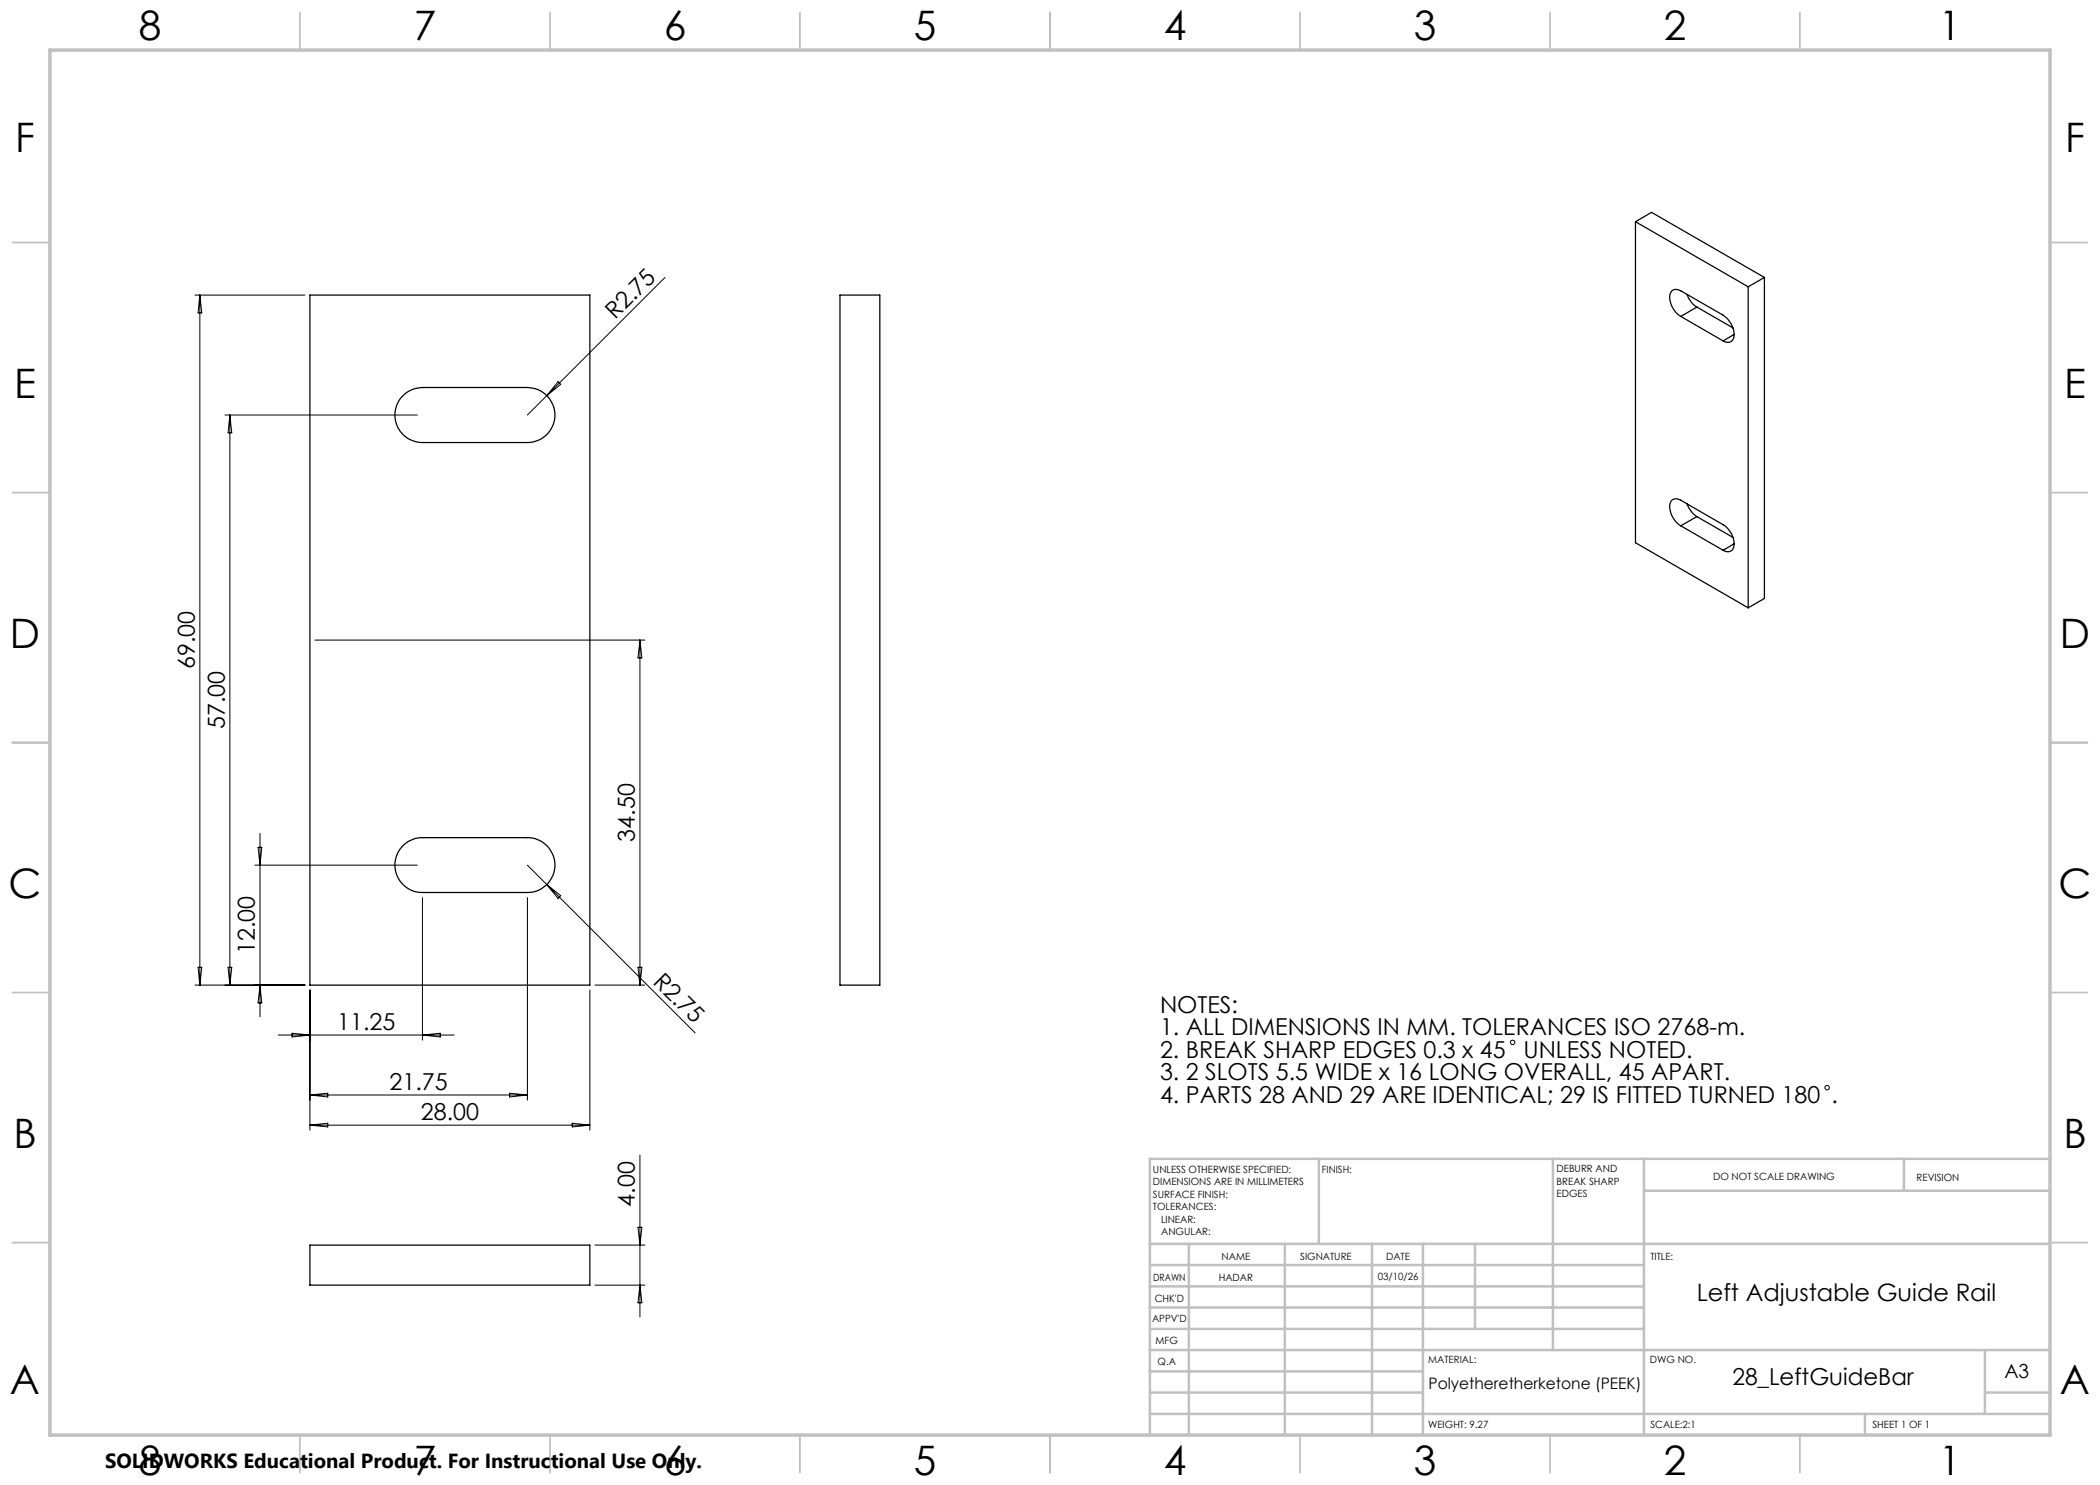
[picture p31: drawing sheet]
<svg xmlns="http://www.w3.org/2000/svg" width="420mm" height="297mm" viewBox="0 0 420 297" stroke-linecap="round" stroke-linejoin="round" font-family="sans-serif">
<defs><g id="words">
<g font-size="8.1">
<text x="27.7" y="8">8</text>
<text x="82.7" y="8">7</text>
<text x="132.7" y="8">6</text>
<text x="182.7" y="8">5</text>
<text x="232.7" y="8">4</text>
<text x="282.7" y="8">3</text>
<text x="332.7" y="8">2</text>
<text x="387.7" y="8">1</text>
<text x="3" y="30.4">F</text>
<text x="413" y="30.4">F</text>
<text x="2.8" y="79.6">E</text>
<text x="412.8" y="79.6">E</text>
<text x="2" y="129.6">D</text>
<text x="412" y="129.6">D</text>
<text x="1.7" y="179.6">C</text>
<text x="411.7" y="179.6">C</text>
<text x="2.7" y="229.6">B</text>
<text x="412.7" y="229.6">B</text>
<text x="2" y="278.9">A</text>
<text x="412" y="278.9">A</text>
<text x="27.7" y="295">8</text>
<text x="82.7" y="295">7</text>
<text x="132.7" y="295">6</text>
<text x="182.7" y="295">5</text>
<text x="232.7" y="295">4</text>
<text x="282.7" y="295">3</text>
<text x="332.7" y="295">2</text>
<text x="387.7" y="295">1</text>
</g>
<text font-size="4.8" x="339.3" y="260.1">Left Adjustable Guide Rail</text>
<g font-size="4.7">
<text x="123" y="64.1" transform="rotate(-45 123 64.1)">R2.75</text>
<text x="39" y="133.8" transform="rotate(-90 39 133.8)">69.00</text>
<text x="45" y="145.8" transform="rotate(-90 45 145.8)">57.00</text>
<text x="127" y="168.3" transform="rotate(-90 127 168.3)">34.50</text>
<text x="51" y="190.8" transform="rotate(-90 51 190.8)">12.00</text>
<text x="130.4" y="196.5" transform="rotate(45 130.4 196.5)">R2.75</text>
<text x="232" y="202.5">NOTES:</text>
<text x="67.4" y="206">11.25</text>
<text x="232" y="207">1. ALL DIMENSIONS IN MM. TOLERANCES ISO 2768-m.</text>
<text x="232" y="211.6">2. BREAK SHARP EDGES 0.3 x 45</text>
<text x="304.7" y="211.6">UNLESS NOTED.</text>
<text x="77.9" y="218">21.75</text>
<text x="232" y="216.1">3. 2 SLOTS 5.5 WIDE x 16 LONG OVERALL, 45 APART.</text>
<text x="232" y="220.6">4. PARTS 28 AND 29 ARE IDENTICAL; 29 IS FITTED TURNED 180 .</text>
<text x="84.2" y="224">28.00</text>
<text x="127" y="241.4" transform="rotate(-90 127 241.4)">4.00</text>
<text x="346.5" y="277">28_LeftGuideBar</text>
</g>
<text font-size="4.1" x="21" y="293.7">SOLIDWORKS Educational Product. For Instructional Use Only.</text>
<text font-size="3.9" x="400.9" y="275.5">A3</text>
<text font-size="3.2" x="285.7" y="277.9">Polyetheretherketone (PEEK)</text>
<g font-size="2">
<text x="230.6" y="234.6">UNLESS OTHERWISE SPECIFIED:</text>
<text x="230.6" y="237.1">DIMENSIONS ARE IN MILLIMETERS</text>
<text x="230.6" y="239.6">SURFACE FINISH:</text>
<text x="264.4" y="234.6">FINISH:</text>
<text x="311.3" y="234.5">DEBURR AND</text>
<text x="311.3" y="237">BREAK SHARP</text>
<text x="311.3" y="239.5">EDGES</text>
<text x="342.6" y="236">DO NOT SCALE DRAWING</text>
<text x="383.3" y="236.2">REVISION</text>
<text x="230.6" y="242.1">TOLERANCES:</text>
<text x="232.2" y="244.6">LINEAR:</text>
<text x="232.2" y="247.1">ANGULAR:</text>
<text x="244.3" y="252">NAME</text>
<text x="260" y="251.9">SIGNATURE</text>
<text x="277.2" y="251.9">DATE</text>
<text x="330.1" y="251.9">TITLE:</text>
<text x="230.6" y="256.1">DRAWN</text>
<text x="243.7" y="256.1">HADAR</text>
<text x="275.6" y="255.9">03/10/26</text>
<text x="230.9" y="260.3">CHK'D</text>
<text x="230.4" y="264.4">APPV'D</text>
<text x="231.1" y="268.8">MFG</text>
<text x="231.5" y="273">Q.A</text>
<text x="285.6" y="272.5">MATERIAL:</text>
<text x="330" y="272.5">DWG NO.</text>
<text x="285.6" y="285.5">WEIGHT: 9.27</text>
<text x="330.1" y="285.6">SCALE:2:1</text>
<text x="374.5" y="285.6">SHEET 1 OF 1</text>
</g>
</g></defs>
<g fill="none" stroke="#000" stroke-width=".25">
<path d="M62 59h56v138h-56zM168 59h8v138h-8zM327.1 44.3l3.2-1.8 22.6 13M327.1 44.3l22.5 13.1M327.1 44.3v64.2l22.5 13.1M337.4 58.9a5.3 5.3 0 0 0 2 2.5M349.6 57.4v64.2M352.9 55.5l-3.3 1.9M352.9 55.5v64.2l-3.3 1.9M80.5 79.3a5.5 5.5 0 0 1 4-1.8h21a5.5 5.5 0 0 1 5.5 5.5 5.5 5.5 0 0 1-5.5 5.5h-21a5.5 5.5 0 0 1-5.1-3.3 5.5 5.5 0 0 1 1.1-5.9zM336.2 63.3a4.3 4.3 0 0 1-2-4.9 1.37 1.37 0 0 1 2-.2l8.4 4.8a4.4 4.4 0 0 1 2 4.9 1.33 1.33 0 0 1-2 .3M336.2 63.3l8.4 4.9"/>
<path d="M339.4 61.4l-3.2 1.9M339.4 61.4l7.2 4.2M346.8 66.9l-2.2 1.3M336.2 105.2a4.3 4.3 0 0 1-2-4.9 1.37 1.37 0 0 1 2-.3l8.4 4.9a4.3 4.3 0 0 1 2 4.9 1.33 1.33 0 0 1-2 .3M336.2 105.2l8.4 4.9M337.4 100.8a5.5 5.5 0 0 0 2 2.5M339.4 103.3l-3.2 1.9M339.4 103.3l7.2 4.2M346.8 108.8l-2.2 1.3M80.5 169.3a5.6 5.6 0 0 1 4-1.8h21a5.5 5.5 0 0 1 5.5 5.5 5.5 5.5 0 0 1-5.5 5.5h-21a5.5 5.5 0 0 1-5.1-3.3 5.5 5.5 0 0 1 1.1-5.9zM62 249h56v8h-56z"/>
</g>
<g fill="none" stroke="#000" stroke-width=".2">
<path d="M39 59h22M40 59v138M40 59l.4 3.6h-.8zM133 55.5l-27.5 27.5M111.6 76.3l.5 .6-2.7 2.2zM45 83h38.5M46 83v114M46 83l.4 3.6h-.8zM63 128h66M128 128v69M128 128l.4 3.6h-.8zM51 173h32.5"/>
<path d="M51.6 169.5h.8l-.4 3.5zM52 166.7v36.7M84.5 179.5v28.5M105.5 179.5v40.5M105.5 173l3.9 3.9M109.4 176.9l29.6 29.7M109.4 176.9l2.7 2.2-.5 .6zM39 197h22M39.6 193.5h.8l-.4 3.5zM45.6 193.5h.8l-.4 3.5zM52 197l.4 3.6h-.8zM62 198v28"/>
<path d="M118 198v28M119 197h10M127.6 193.5h.8l-.4 3.5zM55.6 207h35.2M58.4 206.7l3.6 .3-3.6 .4zM62 219h43.5M62 219l3.5-.4v.8zM84.5 207l3.6-.3v.7zM101.9 218.6l3.6 .4-3.6 .4zM62 225l3.5-.4v.8zM62 225h56M114.4 224.6l3.6 .4-3.6 .4z"/>
<path d="M128 231v32.4M119 257h10M119 249h10M127.6 245.5h.8l-.4 3.5zM128 257l.4 3.6h-.8z"/>
<circle cx="302.5" cy="208.5" r=".44"/>
<circle cx="365.4" cy="217.5" r=".44"/>
</g>
<g fill="none" stroke="#c0c0c0" stroke-width=".35">
<path d="M60 2.5v7.5M110 2.5v7.5M160 2.5v7.5M210 2.5v7.5M260 2.5v7.5M310 2.5v7.5M360 2.5v7.5M2.5 48.5h7.5M410 48.5h7.5M2.5 98.5h7.5M410 98.5h7.5M2.5 148.5h7.5"/>
<path d="M410 148.5h7.5M2.5 198.5h7.5M410 198.5h7.5M2.5 248.5h7.5M410 248.5h7.5M60 287v7.5M110 287v7.5M160 287v7.5M210 287v7.5M260 287v7.5M310 287v7.5M360 287v7.5"/>
</g>
<g fill="none" stroke="#c0c0c0" stroke-width=".5">
<path d="M263.8 231.8v17M310.6 231.8v38.2M328.8 231.8v55.2M328.8 238.2h81.2M380.8 231.8v6.4M410 231.8h-180v55.2M230 248.8h180M230 257.3h98.8M230 253h98.8M237.8 248.8v38.2M257 248.8v38.2M274.4 248.8v38.2"/>
<path d="M284.6 248.8v38.2M295 248.8v17M230 265.8h98.8M230 261.5h98.8M230 278.5h54.6M230 274.3h54.6M230 270h180M397 278.5h13M397 270v12.8M230 282.8h180M373 282.8v4.2"/>
</g>
<path d="M10 10h400v277h-400z" fill="none" stroke="#c0c0c0" stroke-width=".7"/>
<use href="#words"/>
</svg>
